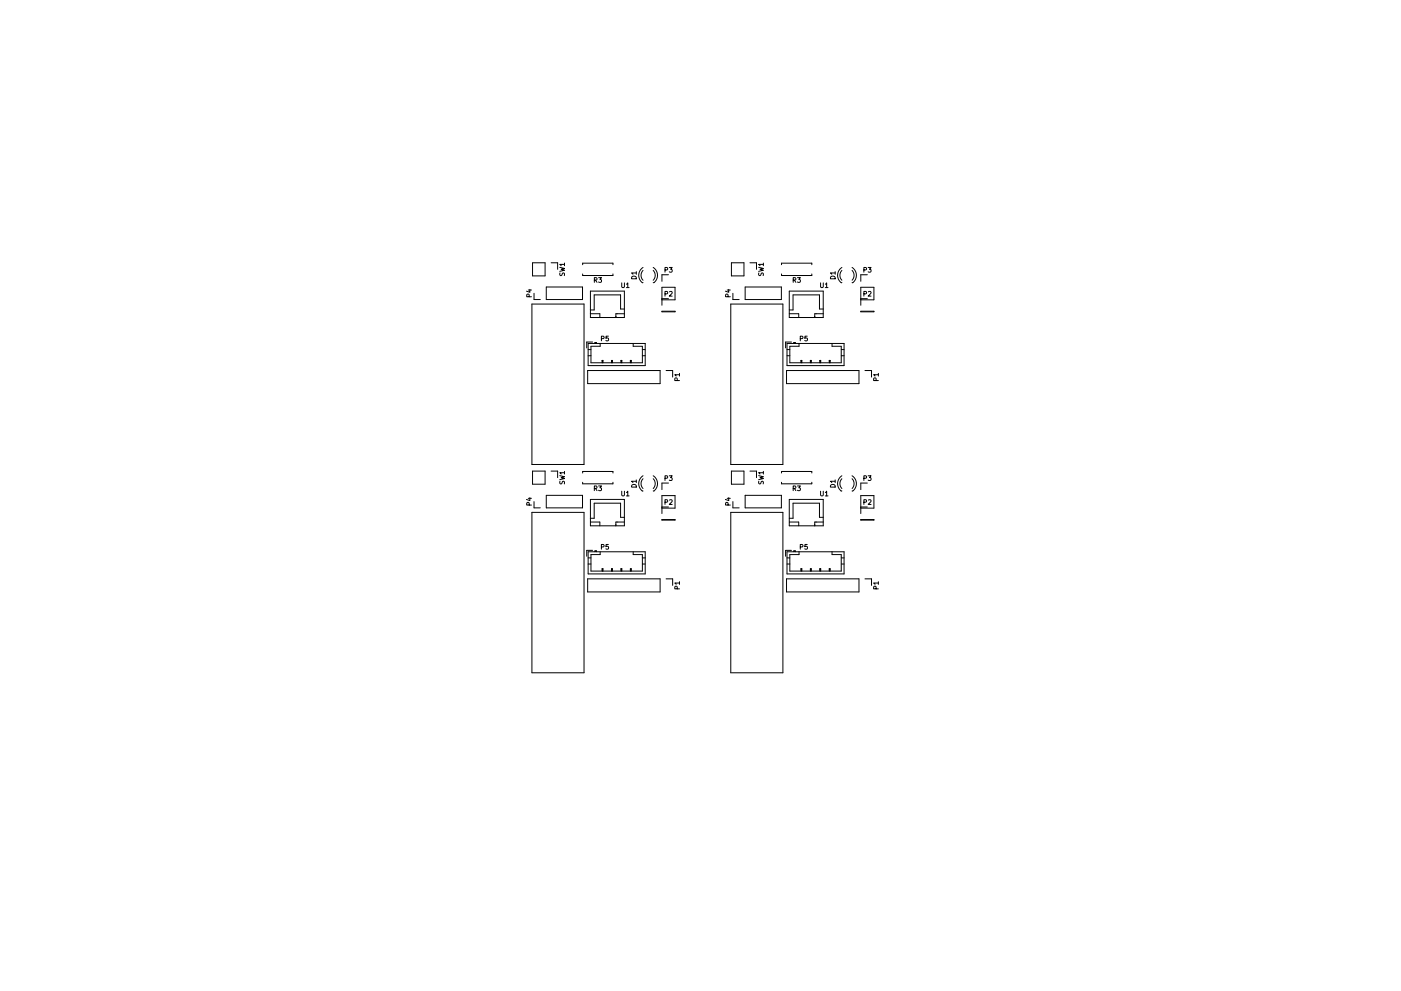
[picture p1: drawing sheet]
<svg xmlns="http://www.w3.org/2000/svg" width="297mm" height="210mm" viewBox="0 0 297 210" stroke-linecap="round" stroke-linejoin="round" font-family="sans-serif">
<g fill="none" stroke="#000" stroke-width=".21">
<path d="M112.9 55.8h2.7v2.7h-2.7zM116.8 55.8h1.4v1.3M118.7 56.7l1 .3-.7 .1 .7 .2-1 .3M118.7 57.9l.1 .5a.42 .42 0 0 0 .5-.4h.3v.5M119.7 56.1h-1l.3 .3M119.7 55.8v.6M123.5 56.2v-.4h6.5v.4M123.5 58.1v.4h6.5v-.4M126 59.4h.5v-.4l-.5-.1v1M126.2 59.4l.4 .5M126.9 58.9h.6l-.3 .4 .3 .1v.4h-.6M134 58.8a.54 .54 0 0 1 .6-.2 .54 .54 0 0 1 .3 .6h-1z"/>
<path d="M134.9 57.9h-1l.3 .3M134.9 57.6v.6M136.3 57.4a1.5 1.5 0 0 0 0 2.1M136.3 56.7a1.89 1.89 0 0 0 0 3.3M138.5 56.7a1.89 1.89 0 0 1 0 3.3M138.5 57.4a1.5 1.5 0 0 1 0 2.1M141 57.3l.5-.1v-.4l-.5-.1v1M141.7 58.3h-1.4v1.4M141.9 56.7h.6l-.3 .4 .3 .1v.5h-.6M155.1 55.8h2.6v2.7h-2.6zM159 55.8h1.4v1.3M160.8 56.7l1 .3-.7 .1 .7 .2-1 .3"/>
<path d="M160.9 57.9v.5a.42 .42 0 0 0 .6-.4h.3v.5M161.8 56.1h-1l.3 .3M161.8 55.8v.6M165.7 58.1v.4h6.4v-.4M165.7 56.2v-.4h6.4v.4M168.2 59.4h.4l.1-.4-.5-.1v1M168.4 59.4l.3 .5M169.1 58.9h.6l-.3 .4 .2 .1v.4h-.5M176.1 58.8a.54 .54 0 0 1 .6-.2 .54 .54 0 0 1 .4 .6h-1zM177.1 57.9h-1l.3 .3M177.1 57.6v.6M178.5 57.4a1.5 1.5 0 0 0 0 2.1"/>
<path d="M178.5 56.7a1.89 1.89 0 0 0 0 3.3M180.7 56.7a1.89 1.89 0 0 1 0 3.3M180.7 57.4a1.5 1.5 0 0 1 0 2.1M183.2 57.3l.4-.1 .1-.4-.5-.1v1M183.9 58.3h-1.4v1.4M184.1 56.7h.6l-.4 .4 .3 .1v.5h-.5M112 61.5h.7M112.2 63v-.5l-.4-.1-.1 .6h1M112.3 61.4v.6l-.7-.2M112.8 64.5h11v34h-11zM113.2 62.2v1.4h1.4M115.8 60.9h7.7v2.7h-7.7z"/>
<path d="M124.6 78.6h15.4v2.8h-15.4zM124.7 72.9h12.1v4.7h-12.1zM124.7 74.2h.6M124.7 75.5h.6M125.2 66.6h2v.8M125.2 61.8h7.2v5.6h-7.2zM125.6 72.6h-1.2v1.2M126.1 72.9v-.2h.3v.2M126.1 72.8h.3M127.2 72.9v.6h-1.9v3.5h10.9v-3.5h-2v-.6M127.5 71.8h.5v-.4l-.5-.1v1M127.6 77v-.5h.2v.5"/>
<path d="M127.7 76.5v.5M129 71.3h-.5v.5h.4l.1 .4h-.5M129.6 77v-.5h.2v.5M129.7 76.5v.5M131.6 77v-.5h.2v.5M131.7 76.5v.5M131.8 60v.8l.2 .2 .4-.2v-.8M132.4 66.6h-1.8v.8M132.4 65.6h-.8v-3h-5.6v3.2h-.8M132.8 60.3l.3-.3v1M132.8 61h.6M133.6 77v-.5h.2v.5"/>
<path d="M133.7 76.5v.5M136.2 74.2h.6M136.2 75.5h.6M140.3 63.6h2.8v-2.6h-2.8v3.8M140.3 66h2.8v.2h-2.8zM140.3 63.4h1.4M141 62.4l.5-.1v-.4l-.5-.1v1M141.2 78.6h1.4v1.4M141.9 61.9l.4-.1 .2 .3-.6 .7h.6M144.1 79.5h-1l.3 .3M144.1 79.2v.6M154.2 61.5h.6"/>
<path d="M154.4 63l-.1-.5-.4-.1-.1 .6h1M154.5 61.4v.6l-.7-.2M154.9 64.5h11.1v34h-11.1zM155.4 62.2v1.4h1.3M158 60.9h7.7v2.7h-7.7zM166.8 78.6h15.3v2.8h-15.3zM166.9 72.9h12.1v4.7h-12.1zM166.9 74.2h.6M166.9 75.5h.6M167.3 66.6h2v.8M167.3 61.8h7.2v5.6h-7.2zM167.8 72.6h-1.2v1.2"/>
<path d="M168.3 72.9v-.2h.3v.2M168.3 72.8h.3M169.4 72.9v.6h-1.9v3.5h10.9v-3.5h-2v-.6M169.7 71.8h.4l.1-.4-.5-.1v1M169.8 77v-.5h.2v.5M169.9 76.5v.5M171.1 71.3h-.4l-.1 .5h.5v.4h-.5M171.8 77v-.5h.2v.5M171.9 76.5v.5M173.8 77v-.5h.2v.5M173.9 76.5v.5M174 60v.8l.2 .2 .4-.2v-.8"/>
<path d="M174.5 66.6h-1.8v.8M174.5 65.6h-.8v-3h-5.6v3.2h-.8M175 60.3l.3-.3v1M175 61h.6M175.8 77v-.5h.2v.5M175.9 76.5v.5M178.4 74.2h.6M178.4 75.5h.6M182.5 66h2.8v.2h-2.8zM182.5 63.4h1.4M182.5 63.6h2.8v-2.6h-2.8v3.8M183.2 62.4l.4-.1 .1-.4-.5-.1v1"/>
<path d="M183.4 78.6h1.4v1.4M184.1 61.9l.4-.1 .2 .3-.6 .7h.6M186.2 79.5h-1l.3 .3M186.2 79.2v.6M112.9 100h2.7v2.7h-2.7zM116.8 100h1.4v1.3M143.6 80.7l-.1-.4-.3-.1-.1 .5h1M155.1 100h2.6v2.7h-2.6zM159 100h1.4v1.3M185.8 80.7l-.1-.4-.4-.1-.1 .5h1M112 105.7h.7M112.2 107.2v-.5l-.4-.1-.1 .6h1"/>
<path d="M112.3 105.6v.6l-.7-.2M112.8 108.7h11v34h-11zM113.2 106.4v1.4h1.4M115.8 105.1h7.7v2.7h-7.7zM118.7 100.9l1 .2-.7 .2 .7 .2-1 .3M118.7 102.1l.1 .5a.42 .42 0 0 0 .5-.5l.3 .1v.5M119.7 100.3h-1l.3 .3M119.7 100v.6M123.5 100.4v-.4h6.5v.4M123.5 102.3v.4h6.5v-.4M124.7 117.1h12.1v4.7h-12.1zM124.7 118.4h.6"/>
<path d="M124.7 119.7h.6M125.2 110.8h2v.8M125.2 106h7.2v5.6h-7.2zM125.6 116.8h-1.2v1.2M126 103.6h.5v-.4l-.5-.1v1M126.1 117.1v-.2h.3v.2M126.1 117h.3M126.2 103.6l.4 .5M126.9 103.1h.6l-.3 .4 .3 .1v.4h-.6M127.2 117.1v.6h-1.9v3.5h10.9v-3.5h-2v-.6M127.5 116h.5v-.4l-.5-.1v1M129 115.5h-.5v.5l.4-.1 .1 .5h-.5"/>
<path d="M131.8 104.2v.8l.2 .2 .4-.2v-.8M132.4 110.8h-1.8v.8M132.4 109.8h-.8v-3h-5.6v3.2h-.8M132.8 104.5l.3-.3v1M132.8 105.2h.6M134 103a.54 .54 0 0 1 .6-.2 .54 .54 0 0 1 .3 .5h-1zM134.9 102.1h-1l.3 .3M134.9 101.8v.6M136.2 118.4h.6M136.2 119.7h.6M136.3 101.6a1.5 1.5 0 0 0 0 2.1M136.3 100.9a1.89 1.89 0 0 0 0 3.3"/>
<path d="M138.5 100.9a1.89 1.89 0 0 1 0 3.3M138.5 101.6a1.5 1.5 0 0 1 0 2.1M140.3 107.8h2.8v-2.6h-2.8v3.8M140.3 110.2h2.8v.2h-2.8zM140.3 107.6h1.4M141 101.5l.5-.1v-.4l-.5-.1v1M141 106.5h.5v-.4l-.5-.1v1M141.7 102.5h-1.4v1.4M141.9 100.9h.6l-.3 .4 .3 .1v.4h-.6M141.9 106.1l.4-.1 .2 .3-.6 .7h.6M154.2 105.7h.6M154.4 107.2l-.1-.5-.4-.1-.1 .6h1"/>
<path d="M154.5 105.6v.6l-.7-.2M154.9 108.7h11.1v34h-11.1zM155.4 106.4v1.4h1.3M158 105.1h7.7v2.7h-7.7zM160.8 100.9l1 .2-.7 .2 .7 .2-1 .3M160.9 102.1v.5a.42 .42 0 0 0 .6-.5l.3 .1v.5M161.8 100.3h-1l.3 .3M161.8 100v.6M165.7 100.4v-.4h6.4v.4M165.7 102.3v.4h6.4v-.4M166.9 117.1h12.1v4.7h-12.1zM166.9 118.4h.6"/>
<path d="M166.9 119.7h.6M167.3 110.8h2v.8M167.3 106h7.2v5.6h-7.2zM167.8 116.8h-1.2v1.2M168.2 103.6h.4l.1-.4-.5-.1v1M168.3 117.1v-.2h.3v.2M168.3 117h.3M168.4 103.6l.3 .5M169.1 103.1h.6l-.3 .4 .2 .1v.4h-.5M169.4 117.1v.6h-1.9v3.5h10.9v-3.5h-2v-.6M169.7 116h.4l.1-.4-.5-.1v1M171.1 115.5h-.4l-.1 .5 .5-.1v.5h-.5"/>
<path d="M174 104.2v.8l.2 .2 .4-.2v-.8M174.5 110.8h-1.8v.8M174.5 109.8h-.8v-3h-5.6v3.2h-.8M175 104.5l.3-.3v1M175 105.2h.6M176.1 103a.54 .54 0 0 1 .6-.2 .54 .54 0 0 1 .4 .5h-1zM177.1 102.1h-1l.3 .3M177.1 101.8v.6M178.4 118.4h.6M178.4 119.7h.6M178.5 101.6a1.5 1.5 0 0 0 0 2.1M178.5 100.9a1.89 1.89 0 0 0 0 3.3"/>
<path d="M180.7 100.9a1.89 1.89 0 0 1 0 3.3M180.7 101.6a1.5 1.5 0 0 1 0 2.1M182.5 107.8h2.8v-2.6h-2.8v3.8M182.5 110.2h2.8v.2h-2.8zM182.5 107.6h1.4M183.2 106.5h.4l.1-.4-.5-.1v1M183.2 101.5l.4-.1 .1-.4-.5-.1v1M183.9 102.5h-1.4v1.4M184.1 100.9h.6l-.4 .4 .3 .1v.4h-.5M184.1 106.1l.4-.1 .2 .3-.6 .7h.6M124.6 122.8h15.4v2.8h-15.4zM127.6 121.2v-.5h.2v.5"/>
<path d="M127.7 120.7v.5M129.6 121.2v-.5h.2v.5M129.7 120.7v.5M131.6 121.2v-.5h.2v.5M131.7 120.7v.5M133.6 121.2v-.5h.2v.5M133.7 120.7v.5M141.2 122.8h1.4v1.4M143.6 124.9l-.1-.4-.3-.1-.1 .5h1M144.1 123.7h-1l.3 .3M144.1 123.4v.6M166.8 122.8h15.3v2.8h-15.3z"/>
<path d="M169.8 121.2v-.5h.2v.5M169.9 120.7v.5M171.8 121.2v-.5h.2v.5M171.9 120.7v.5M173.8 121.2v-.5h.2v.5M173.9 120.7v.5M175.8 121.2v-.5h.2v.5M175.9 120.7v.5M183.4 122.8h1.4v1.4M185.8 124.9l-.1-.4-.4-.1-.1 .5h1M186.2 123.7h-1l.3 .3M186.2 123.4v.6"/>
</g>
</svg>
